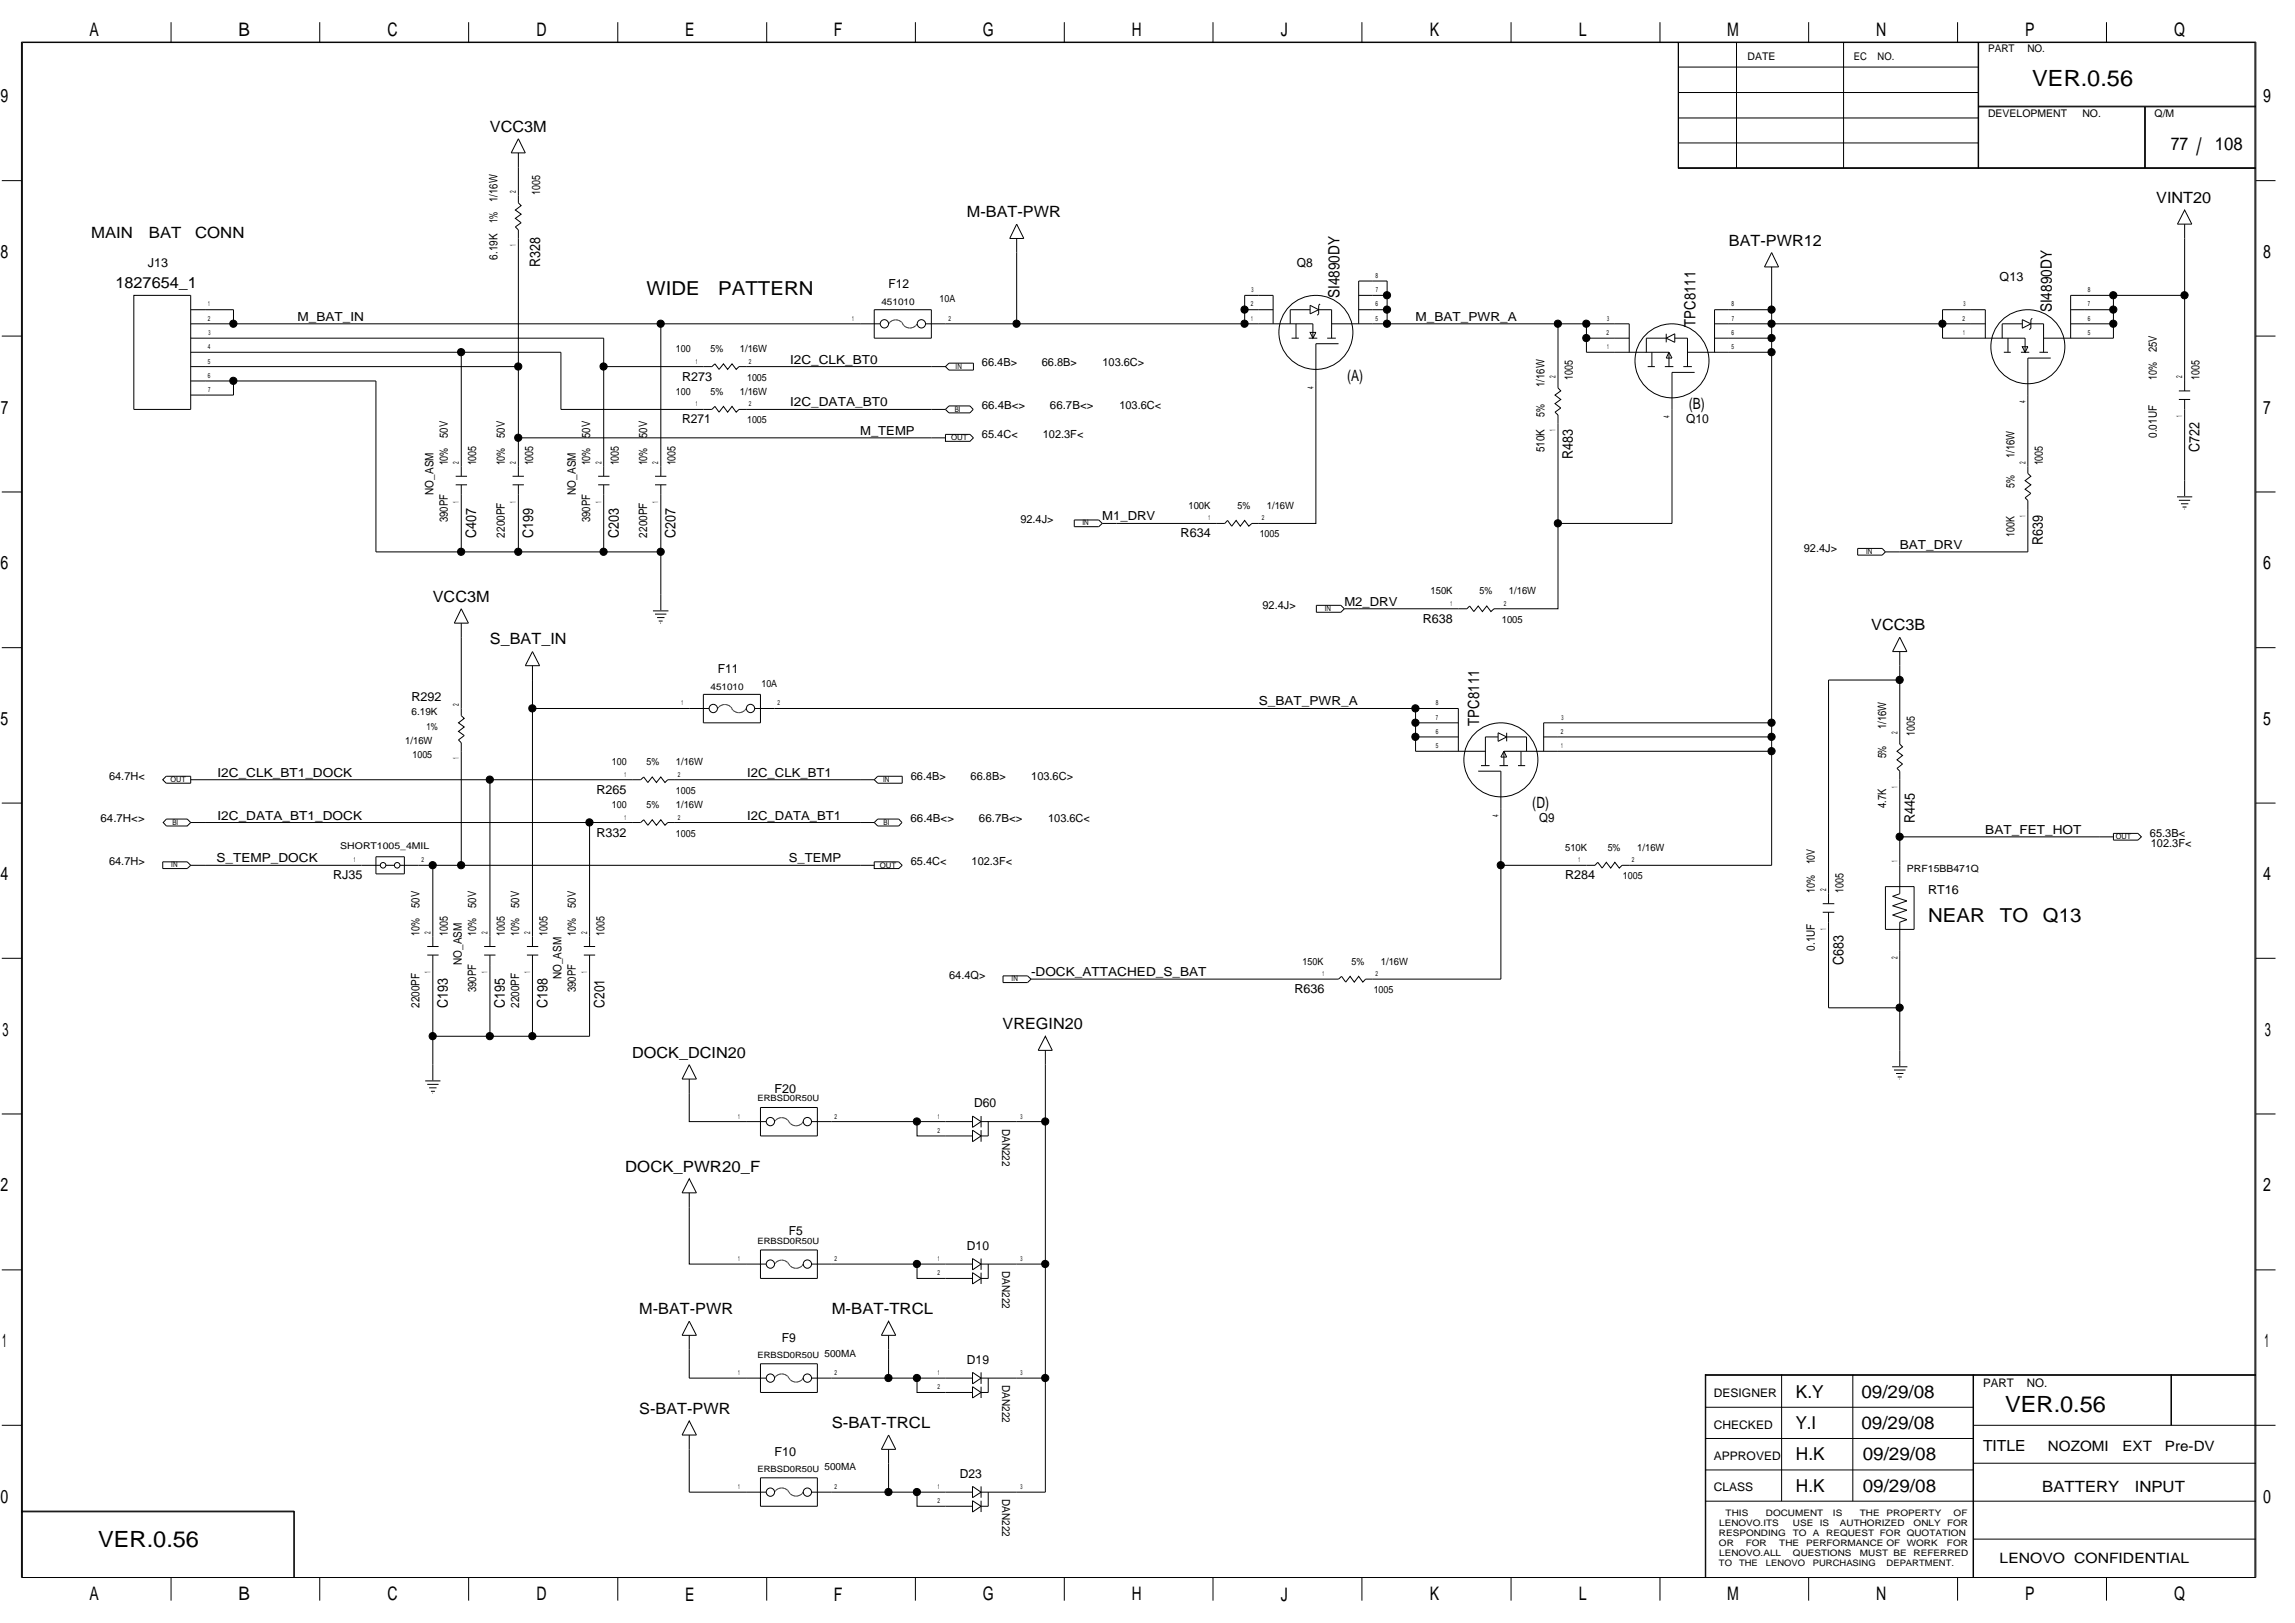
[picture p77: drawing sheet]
<svg xmlns="http://www.w3.org/2000/svg" width="420mm" height="297mm" viewBox="0 0 420 297" stroke-linecap="round" stroke-linejoin="round" font-family="sans-serif">
<defs><g id="words">
<text font-size="4.4" x="402.1" y="28.4">/</text>
<g font-size="4.1">
<text x="372.1" y="15.7">VER.0.56</text>
<text x="367.1" y="258.4">VER.0.56</text>
<text x="18" y="283.2">VER.0.56</text>
</g>
<g font-size="3.5">
<text x="118.4" y="54">WIDE</text>
<text x="131.5" y="54">PATTERN</text>
<text x="353" y="168.7">NEAR</text>
<text x="366.1" y="168.7">TO</text>
<text x="374" y="168.7">Q13</text>
</g>
<g font-size="3.4">
<text x="16.4" y="6.6">A</text>
<text x="43.6" y="6.6">B</text>
<text x="70.9" y="6.6">C</text>
<text x="98.2" y="6.6">D</text>
<text x="125.4" y="6.6">E</text>
<text x="152.7" y="6.6">F</text>
<text x="179.9" y="6.6">G</text>
<text x="207.2" y="6.6">H</text>
<text x="234.5" y="6.6">J</text>
<text x="261.8" y="6.6">K</text>
<text x="289" y="6.6">L</text>
<text x="316.2" y="6.6">M</text>
<text x="343.5" y="6.6">N</text>
<text x="370.8" y="6.6">P</text>
<text x="398" y="6.6">Q</text>
<text x=".1" y="18.8">9</text>
<text x="414.3" y="18.8">9</text>
<text x=".1" y="47.2">8</text>
<text x="414.3" y="47.2">8</text>
<text x=".2" y="75.7">7</text>
<text x="414.3" y="75.7">7</text>
<text x=".1" y="104.2">6</text>
<text x="414.3" y="104.2">6</text>
<text x=".1" y="132.7">5</text>
<text x="414.3" y="132.7">5</text>
<text x=".1" y="161.1">4</text>
<text x="414.3" y="161.1">4</text>
<text x=".5" y="189.6">3</text>
<text x="414.6" y="189.6">3</text>
<text x=".1" y="218.1">2</text>
<text x="414.3" y="218.1">2</text>
<text x=".4" y="246.6">1</text>
<text x="414.6" y="246.6">1</text>
<text x=".1" y="275.1">0</text>
<text x="414.3" y="275.1">0</text>
<text x="16.4" y="292.9">A</text>
<text x="43.6" y="292.9">B</text>
<text x="70.9" y="292.9">C</text>
<text x="98.2" y="292.9">D</text>
<text x="125.4" y="292.9">E</text>
<text x="152.7" y="292.9">F</text>
<text x="179.9" y="292.9">G</text>
<text x="207.2" y="292.9">H</text>
<text x="234.5" y="292.9">J</text>
<text x="261.8" y="292.9">K</text>
<text x="289" y="292.9">L</text>
<text x="316.2" y="292.9">M</text>
<text x="343.5" y="292.9">N</text>
<text x="370.8" y="292.9">P</text>
<text x="398" y="292.9">Q</text>
</g>
<g font-size="3.3">
<text x="397.4" y="27.4">77</text>
<text x="405.5" y="27.4">108</text>
<text x="328.8" y="255.8">K.Y</text>
<text x="340.8" y="255.8">09/29/08</text>
<text x="328.7" y="261.6">Y.I</text>
<text x="340.8" y="261.6">09/29/08</text>
<text x="328.8" y="267.3">H.K</text>
<text x="341" y="267.3">09/29/08</text>
<text x="328.8" y="273">H.K</text>
<text x="341" y="273">09/29/08</text>
</g>
<g font-size="2.8">
<text x="89.7" y="24.1">VCC3M</text>
<text x="177" y="39.7">M-BAT-PWR</text>
<text x="394.7" y="37.1">VINT20</text>
<text x="16.7" y="43.6">MAIN</text>
<text x="27.3" y="43.6">BAT</text>
<text x="35.7" y="43.6">CONN</text>
<text x="316.5" y="45">BAT-PWR12</text>
<text x="21.2" y="52.7">1827654_1</text>
<text x="245.2" y="54.6" transform="rotate(-90 245.2 54.6)">SI4890DY</text>
<text x="310.4" y="59.8" transform="rotate(-90 310.4 59.8)">TPC8111</text>
<text x="375.6" y="57.2" transform="rotate(-90 375.6 57.2)">SI4890DY</text>
<text x="246.6" y="69.7">(A)</text>
<text x="309.2" y="74.9">(B)</text>
<text x="79.2" y="110.1">VCC3M</text>
<text x="89.7" y="117.9">S_BAT_IN</text>
<text x="342.6" y="115.3">VCC3B</text>
<text x="270.8" y="132.8" transform="rotate(-90 270.8 132.8)">TPC8111</text>
<text x="280.5" y="147.9">(D)</text>
<text x="183.5" y="188.3">VREGIN20</text>
<text x="115.7" y="193.6">DOCK_DCIN20</text>
<text x="114.5" y="214.4">DOCK_PWR20_F</text>
<text x="117" y="240.5">M-BAT-PWR</text>
<text x="152.3" y="240.5">M-BAT-TRCL</text>
<text x="117" y="258.7">S-BAT-PWR</text>
<text x="152.3" y="261.4">S-BAT-TRCL</text>
<text x="363" y="265.6">TITLE</text>
<text x="373.9" y="273.1">BATTERY</text>
<text x="390.8" y="273.1">INPUT</text>
</g>
<g font-size="2.7">
<text x="98.9" y="48.9" transform="rotate(-90 98.9 48.9)">R328</text>
<text x="402.7" y="82.8" transform="rotate(-90 402.7 82.8)">C722</text>
<text x="287.9" y="84" transform="rotate(-90 287.9 84)">R483</text>
<text x="87.2" y="98.4" transform="rotate(-90 87.2 98.4)">C407</text>
<text x="97.6" y="98.4" transform="rotate(-90 97.6 98.4)">C199</text>
<text x="113.3" y="98.4" transform="rotate(-90 113.3 98.4)">C203</text>
<text x="123.7" y="98.4" transform="rotate(-90 123.7 98.4)">C207</text>
<text x="374" y="99.7" transform="rotate(-90 374 99.7)">R639</text>
<text x="350.6" y="150.5" transform="rotate(-90 350.6 150.5)">R445</text>
<text x="337.5" y="176.6" transform="rotate(-90 337.5 176.6)">C683</text>
<text x="82" y="184.4" transform="rotate(-90 82 184.4)">C193</text>
<text x="92.4" y="184.4" transform="rotate(-90 92.4 184.4)">C195</text>
<text x="100.2" y="184.4" transform="rotate(-90 100.2 184.4)">C198</text>
<text x="110.6" y="184.4" transform="rotate(-90 110.6 184.4)">C201</text>
</g>
<g font-size="2.6">
<text x="374.9" y="265.5">NOZOMI</text>
<text x="388.6" y="265.5">EXT</text>
<text x="396.4" y="265.5">Pre-DV</text>
<text x="366.1" y="286.1">LENOVO CONFIDENTIAL</text>
</g>
<g font-size="2.3">
<text x="27.1" y="48.8">J13</text>
<text x="162.7" y="52.7">F12</text>
<text x="237.4" y="48.8">Q8</text>
<text x="366.1" y="51.4">Q13</text>
<text x="54.5" y="58.7">M_BAT_IN</text>
<text x="259.2" y="58.7">M_BAT_PWR_A</text>
<text x="124.9" y="69.7">R273</text>
<text x="144.6" y="66.5">I2C_CLK_BT0</text>
<text x="124.9" y="77.5">R271</text>
<text x="144.6" y="74.3">I2C_DATA_BT0</text>
<text x="308.7" y="77.5">Q10</text>
<text x="157.5" y="79.6">M_TEMP</text>
<text x="201.8" y="95.2">M1_DRV</text>
<text x="216.1" y="98.3">R634</text>
<text x="347.8" y="100.4">BAT_DRV</text>
<text x="246.1" y="110.9">M2_DRV</text>
<text x="260.5" y="114">R638</text>
<text x="131.4" y="123.1">F11</text>
<text x="75.3" y="128.3">R292</text>
<text x="230.5" y="129.1">S_BAT_PWR_A</text>
<text x="39.8" y="142.2">I2C_CLK_BT1_DOCK</text>
<text x="136.8" y="142.2">I2C_CLK_BT1</text>
<text x="39.8" y="150">I2C_DATA_BT1_DOCK</text>
<text x="109.2" y="145.3">R265</text>
<text x="136.8" y="150">I2C_DATA_BT1</text>
<text x="109.2" y="153.1">R332</text>
<text x="281.8" y="150.5">Q9</text>
<text x="363.5" y="152.6">BAT_FET_HOT</text>
<text x="39.6" y="157.8">S_TEMP_DOCK</text>
<text x="61" y="160.9">RJ35</text>
<text x="144.4" y="157.8">S_TEMP</text>
<text x="286.5" y="160.9">R284</text>
<text x="353" y="163.5">RT16</text>
<text x="188.8" y="178.6">-DOCK_ATTACHED_S_BAT</text>
<text x="237" y="181.8">R636</text>
<text x="141.8" y="200">F20</text>
<text x="178.3" y="202.6">D60</text>
<text x="144.4" y="226.1">F5</text>
<text x="177" y="228.7">D10</text>
<text x="143.1" y="245.7">F9</text>
<text x="177" y="249.6">D19</text>
<text x="141.8" y="266.5">F10</text>
<text x="175.7" y="270.4">D23</text>
</g>
<g font-size="2.2">
<text x="313.8" y="255.7">DESIGNER</text>
<text x="363" y="253.8">PART</text>
<text x="371.1" y="253.8">NO.</text>
<text x="313.8" y="261.5">CHECKED</text>
<text x="313.8" y="267.2">APPROVED</text>
<text x="313.8" y="272.9">CLASS</text>
</g>
<g font-size="2.1">
<text x="98.9" y="35.6" transform="rotate(-90 98.9 35.6)">1005</text>
<text x="91.1" y="40.9" transform="rotate(-90 91.1 40.9)">1%</text>
<text x="91.1" y="37" transform="rotate(-90 91.1 37)">1/16W</text>
<text x="91.1" y="47.5" transform="rotate(-90 91.1 47.5)">6.19K</text>
<text x="394.9" y="64.5" transform="rotate(-90 394.9 64.5)">25V</text>
<text x="282.7" y="70.8" transform="rotate(-90 282.7 70.8)">1/16W</text>
<text x="287.9" y="69.6" transform="rotate(-90 287.9 69.6)">1005</text>
<text x="394.9" y="69.6" transform="rotate(-90 394.9 69.6)">10%</text>
<text x="402.7" y="69.6" transform="rotate(-90 402.7 69.6)">1005</text>
<text x="282.7" y="76.2" transform="rotate(-90 282.7 76.2)">5%</text>
<text x="82" y="80.1" transform="rotate(-90 82 80.1)">50V</text>
<text x="92.4" y="80.1" transform="rotate(-90 92.4 80.1)">50V</text>
<text x="108.1" y="80.1" transform="rotate(-90 108.1 80.1)">50V</text>
<text x="118.5" y="80.1" transform="rotate(-90 118.5 80.1)">50V</text>
<text x="282.7" y="82.8" transform="rotate(-90 282.7 82.8)">510K</text>
<text x="368.8" y="83.9" transform="rotate(-90 368.8 83.9)">1/16W</text>
<text x="394.9" y="80.1" transform="rotate(-90 394.9 80.1)">0.01UF</text>
<text x="82" y="85.2" transform="rotate(-90 82 85.2)">10%</text>
<text x="87.2" y="85.2" transform="rotate(-90 87.2 85.2)">1005</text>
<text x="92.4" y="85.2" transform="rotate(-90 92.4 85.2)">10%</text>
<text x="97.6" y="85.2" transform="rotate(-90 97.6 85.2)">1005</text>
<text x="108.1" y="85.2" transform="rotate(-90 108.1 85.2)">10%</text>
<text x="113.3" y="85.2" transform="rotate(-90 113.3 85.2)">1005</text>
<text x="118.5" y="85.2" transform="rotate(-90 118.5 85.2)">10%</text>
<text x="123.7" y="85.2" transform="rotate(-90 123.7 85.2)">1005</text>
<text x="368.8" y="89.3" transform="rotate(-90 368.8 89.3)">5%</text>
<text x="374" y="85.2" transform="rotate(-90 374 85.2)">1005</text>
<text x="79.4" y="90.6" transform="rotate(-90 79.4 90.6)">NO_ASM</text>
<text x="82" y="95.6" transform="rotate(-90 82 95.6)">390PF</text>
<text x="105.4" y="90.6" transform="rotate(-90 105.4 90.6)">NO_ASM</text>
<text x="108.1" y="95.6" transform="rotate(-90 108.1 95.6)">390PF</text>
<text x="92.4" y="98.4" transform="rotate(-90 92.4 98.4)">2200PF</text>
<text x="118.5" y="98.4" transform="rotate(-90 118.5 98.4)">2200PF</text>
<text x="368.8" y="98.2" transform="rotate(-90 368.8 98.2)">100K</text>
<text x="345.3" y="133.4" transform="rotate(-90 345.3 133.4)">1/16W</text>
<text x="350.6" y="134.7" transform="rotate(-90 350.6 134.7)">1005</text>
<text x="345.3" y="138.8" transform="rotate(-90 345.3 138.8)">5%</text>
<text x="345.3" y="147.9" transform="rotate(-90 345.3 147.9)">4.7K</text>
<text x="332.3" y="158.2" transform="rotate(-90 332.3 158.2)">10V</text>
<text x="76.8" y="166.2" transform="rotate(-90 76.8 166.2)">50V</text>
<text x="87.2" y="166.2" transform="rotate(-90 87.2 166.2)">50V</text>
<text x="95" y="166.2" transform="rotate(-90 95 166.2)">50V</text>
<text x="105.4" y="166.2" transform="rotate(-90 105.4 166.2)">50V</text>
<text x="332.3" y="163.4" transform="rotate(-90 332.3 163.4)">10%</text>
<text x="337.5" y="163.4" transform="rotate(-90 337.5 163.4)">1005</text>
<text x="76.8" y="171.2" transform="rotate(-90 76.8 171.2)">10%</text>
<text x="82" y="171.2" transform="rotate(-90 82 171.2)">1005</text>
<text x="87.2" y="171.2" transform="rotate(-90 87.2 171.2)">10%</text>
<text x="92.4" y="171.2" transform="rotate(-90 92.4 171.2)">1005</text>
<text x="95" y="171.2" transform="rotate(-90 95 171.2)">10%</text>
<text x="100.2" y="171.2" transform="rotate(-90 100.2 171.2)">1005</text>
<text x="105.4" y="171.2" transform="rotate(-90 105.4 171.2)">10%</text>
<text x="110.6" y="171.2" transform="rotate(-90 110.6 171.2)">1005</text>
<text x="332.3" y="174" transform="rotate(-90 332.3 174)">0.1UF</text>
<text x="84.6" y="176.6" transform="rotate(-90 84.6 176.6)">NO_ASM</text>
<text x="102.8" y="179.2" transform="rotate(-90 102.8 179.2)">NO_ASM</text>
<text x="76.8" y="184.4" transform="rotate(-90 76.8 184.4)">2200PF</text>
<text x="87.2" y="181.6" transform="rotate(-90 87.2 181.6)">390PF</text>
<text x="95" y="184.4" transform="rotate(-90 95 184.4)">2200PF</text>
<text x="105.4" y="181.6" transform="rotate(-90 105.4 181.6)">390PF</text>
</g>
<g font-size="2">
<text x="179.8" y="67.1">66.4B&gt;</text>
<text x="190.7" y="67.1">66.8B&gt;</text>
<text x="201.8" y="67.1">103.6C&gt;</text>
<text x="179.7" y="74.9">66.4B&lt;&gt;</text>
<text x="192.2" y="74.9">66.7B&lt;&gt;</text>
<text x="204.9" y="74.9">103.6C&lt;</text>
<text x="179.8" y="80.1">65.4C&lt;</text>
<text x="190.9" y="80.1">102.3F&lt;</text>
<text x="186.8" y="95.8">92.4J&gt;</text>
<text x="330.2" y="101">92.4J&gt;</text>
<text x="231.1" y="111.4">92.4J&gt;</text>
<text x="20" y="142.7">64.7H&lt;</text>
<text x="166.7" y="142.7">66.4B&gt;</text>
<text x="177.7" y="142.7">66.8B&gt;</text>
<text x="188.8" y="142.7">103.6C&gt;</text>
<text x="18.4" y="150.5">64.7H&lt;&gt;</text>
<text x="166.7" y="150.5">66.4B&lt;&gt;</text>
<text x="179.2" y="150.5">66.7B&lt;&gt;</text>
<text x="191.9" y="150.5">103.6C&lt;</text>
<text x="393.6" y="153.1">65.3B&lt;</text>
<text x="393.8" y="155">102.3F&lt;</text>
<text x="20" y="158.3">64.7H&gt;</text>
<text x="166.7" y="158.3">65.4C&lt;</text>
<text x="177.9" y="158.3">102.3F&lt;</text>
<text x="173.8" y="179.2">64.4Q&gt;</text>
<text x="183.5" y="206.6" transform="rotate(90 183.5 206.6)">DAN222</text>
<text x="183.5" y="232.7" transform="rotate(90 183.5 232.7)">DAN222</text>
<text x="183.5" y="253.5" transform="rotate(90 183.5 253.5)">DAN222</text>
<text x="183.5" y="274.4" transform="rotate(90 183.5 274.4)">DAN222</text>
</g>
<g font-size="1.9">
<text x="319.9" y="11">DATE</text>
<text x="339.4" y="11">EC</text>
<text x="343.7" y="11">NO.</text>
<text x="364" y="9.5">PART</text>
<text x="371.2" y="9.5">NO.</text>
<text x="364" y="21.3">DEVELOPMENT</text>
<text x="381.2" y="21.3">NO.</text>
<text x="394.5" y="21.3">Q/M</text>
</g>
<g font-size="1.8">
<text x="172" y="55.3">10A</text>
<text x="123.7" y="64.4">100</text>
<text x="130.1" y="64.4">5%</text>
<text x="135.5" y="64.4">1/16W</text>
<text x="136.8" y="69.7">1005</text>
<text x="123.7" y="72.3">100</text>
<text x="130.1" y="72.3">5%</text>
<text x="135.5" y="72.3">1/16W</text>
<text x="136.8" y="77.5">1005</text>
<text x="217.6" y="93.1">100K</text>
<text x="226.6" y="93.1">5%</text>
<text x="231.9" y="93.1">1/16W</text>
<text x="230.6" y="98.3">1005</text>
<text x="261.9" y="108.8">150K</text>
<text x="270.9" y="108.8">5%</text>
<text x="276.3" y="108.8">1/16W</text>
<text x="274.9" y="114">1005</text>
<text x="139.4" y="125.7">10A</text>
<text x="75.3" y="130.9">6.19K</text>
<text x="74.2" y="136.1">1/16W</text>
<text x="78.1" y="133.6">1%</text>
<text x="75.5" y="138.8">1005</text>
<text x="112" y="140.1">100</text>
<text x="118.4" y="140.1">5%</text>
<text x="123.7" y="140.1">1/16W</text>
<text x="112" y="147.9">100</text>
<text x="118.4" y="147.9">5%</text>
<text x="123.7" y="145.3">1005</text>
<text x="123.7" y="147.9">1/16W</text>
<text x="123.7" y="153.1">1005</text>
<text x="286.5" y="155.7">510K</text>
<text x="294.3" y="155.7">5%</text>
<text x="299.8" y="155.7">1/16W</text>
<text x="297.1" y="160.9">1005</text>
<text x="349.1" y="159.6">PRF15BB471Q</text>
<text x="238.5" y="176.6">150K</text>
<text x="247.4" y="176.6">5%</text>
<text x="252.8" y="176.6">1/16W</text>
<text x="251.5" y="181.8">1005</text>
<text x="150.9" y="248.3">500MA</text>
<text x="150.9" y="269.1">500MA</text>
</g>
<g font-size="1.7">
<text x="161.4" y="55.8">451010</text>
<text x="130.1" y="126.2">451010</text>
<text x="62.3" y="155.4">SHORT1005_4MIL</text>
</g>
<g font-size="1.6">
<text x="138.7" y="201.5">ERBSD0R50U</text>
<text x="138.7" y="227.6">ERBSD0R50U</text>
<text x="138.7" y="248.5">ERBSD0R50U</text>
<text x="138.7" y="269.3">ERBSD0R50U</text>
<text x="314.7" y="281.2">RESPONDING</text>
<text x="314.7" y="279.3">LENOVO.ITS</text>
<text x="315.9" y="277.5">THIS</text>
<text x="323.3" y="277.5">DOCUMENT</text>
<text x="328.2" y="281.2">TO</text>
<text x="328.2" y="279.3">USE</text>
<text x="331.9" y="281.2">A</text>
<text x="333.2" y="279.3">IS</text>
<text x="334.3" y="281.2">REQUEST FOR QUOTATION</text>
<text x="335.6" y="277.5">IS</text>
<text x="336.8" y="279.3">AUTHORIZED</text>
<text x="340.5" y="277.5">THE</text>
<text x="345.4" y="277.5">PROPERTY</text>
<text x="350.3" y="279.3">ONLY</text>
<text x="356.5" y="279.3">FOR</text>
<text x="357.7" y="277.5">OF</text>
<text x="314.7" y="286.7">TO</text>
<text x="314.7" y="283">OR</text>
<text x="314.7" y="284.9">LENOVO.ALL</text>
<text x="318.4" y="286.7">THE</text>
<text x="319.6" y="283">FOR</text>
<text x="323.3" y="286.7">LENOVO</text>
<text x="325.7" y="283">THE</text>
<text x="328.2" y="284.9">QUESTIONS</text>
<text x="330.7" y="283">PERFORMANCE OF</text>
<text x="331.9" y="286.7">PURCHASING</text>
<text x="340.5" y="284.9">MUST BE</text>
<text x="345.4" y="286.7">DEPARTMENT.</text>
<text x="349.1" y="283">WORK</text>
<text x="350.3" y="284.9">REFERRED</text>
<text x="356.4" y="283">FOR</text>
</g>
<g font-size="1.5">
<text x="94.4" y="35.3" transform="rotate(-90 94.4 35.3)">2</text>
<text x="94.4" y="45" transform="rotate(-90 94.4 45)">1</text>
<text x="240.4" y="71.2" transform="rotate(-90 240.4 71.2)">4</text>
<text x="284.8" y="69.2" transform="rotate(-90 284.8 69.2)">2</text>
<text x="399.5" y="69.2" transform="rotate(-90 399.5 69.2)">2</text>
<text x="305.6" y="76.5" transform="rotate(-90 305.6 76.5)">4</text>
<text x="370.8" y="73.8" transform="rotate(-90 370.8 73.8)">4</text>
<text x="399.5" y="76.4" transform="rotate(-90 399.5 76.4)">1</text>
<text x="284.8" y="79" transform="rotate(-90 284.8 79)">1</text>
<text x="84" y="84.8" transform="rotate(-90 84 84.8)">2</text>
<text x="94.4" y="84.8" transform="rotate(-90 94.4 84.8)">2</text>
<text x="110.1" y="84.8" transform="rotate(-90 110.1 84.8)">2</text>
<text x="120.5" y="84.8" transform="rotate(-90 120.5 84.8)">2</text>
<text x="370.8" y="84.8" transform="rotate(-90 370.8 84.8)">2</text>
<text x="84" y="92" transform="rotate(-90 84 92)">1</text>
<text x="94.4" y="92" transform="rotate(-90 94.4 92)">1</text>
<text x="110.1" y="92" transform="rotate(-90 110.1 92)">1</text>
<text x="120.5" y="92" transform="rotate(-90 120.5 92)">1</text>
<text x="370.8" y="94.6" transform="rotate(-90 370.8 94.6)">1</text>
<text x="84" y="129.2" transform="rotate(-90 84 129.2)">2</text>
<text x="347.4" y="134.4" transform="rotate(-90 347.4 134.4)">2</text>
<text x="84" y="138.9" transform="rotate(-90 84 138.9)">1</text>
<text x="274.4" y="149.4" transform="rotate(-90 274.4 149.4)">4</text>
<text x="347.4" y="144.1" transform="rotate(-90 347.4 144.1)">1</text>
<text x="347.4" y="157.7" transform="rotate(-90 347.4 157.7)">1</text>
<text x="334.3" y="163.1" transform="rotate(-90 334.3 163.1)">2</text>
<text x="78.8" y="170.9" transform="rotate(-90 78.8 170.9)">2</text>
<text x="89.2" y="170.9" transform="rotate(-90 89.2 170.9)">2</text>
<text x="97.1" y="170.9" transform="rotate(-90 97.1 170.9)">2</text>
<text x="107.5" y="170.9" transform="rotate(-90 107.5 170.9)">2</text>
<text x="334.3" y="170.2" transform="rotate(-90 334.3 170.2)">1</text>
<text x="78.8" y="178.1" transform="rotate(-90 78.8 178.1)">1</text>
<text x="89.2" y="178.1" transform="rotate(-90 89.2 178.1)">1</text>
<text x="97.1" y="178.1" transform="rotate(-90 97.1 178.1)">1</text>
<text x="107.5" y="178.1" transform="rotate(-90 107.5 178.1)">1</text>
<text x="347.4" y="175.5" transform="rotate(-90 347.4 175.5)">2</text>
</g>
<g font-size="1.4">
<text x="175" y="67.5">IN</text>
<text x="174.8" y="75.4">BI</text>
<text x="174.1" y="80.6">OUT</text>
<text x="198.2" y="96.1">IN</text>
<text x="341.6" y="101.4">IN</text>
<text x="242.5" y="111.8">IN</text>
<text x="31.2" y="143.1">OUT</text>
<text x="161.7" y="143.1">IN</text>
<text x="31.6" y="151">BI</text>
<text x="161.7" y="151">BI</text>
<text x="387.3" y="153.6">OUT</text>
<text x="31.4" y="158.7">IN</text>
<text x="161.1" y="158.8">OUT</text>
<text x="185.2" y="179.6">IN</text>
</g>
<g font-size="1.3">
<text x="229.1" y="53.5">3</text>
<text x="251.8" y="50.9">8</text>
<text x="251.9" y="53.5">7</text>
<text x="382.2" y="53.5">8</text>
<text x="38" y="58.7">2</text>
<text x="38.1" y="56.1">1</text>
<text x="156" y="58.7">1</text>
<text x="173.6" y="58.7">2</text>
<text x="229" y="56.1">2</text>
<text x="229.1" y="58.7">1</text>
<text x="251.8" y="56.1">6</text>
<text x="251.8" y="58.7">5</text>
<text x="294.2" y="58.7">3</text>
<text x="317" y="56.1">8</text>
<text x="317.1" y="58.7">7</text>
<text x="359.3" y="58.7">2</text>
<text x="359.4" y="56.1">3</text>
<text x="382.2" y="58.7">6</text>
<text x="382.3" y="56.1">7</text>
<text x="38" y="63.9">4</text>
<text x="38.2" y="61.3">3</text>
<text x="294.1" y="61.3">2</text>
<text x="294.2" y="63.9">1</text>
<text x="317" y="61.3">6</text>
<text x="317" y="63.9">5</text>
<text x="359.4" y="61.3">1</text>
<text x="382.2" y="61.3">5</text>
<text x="38" y="69.1">6</text>
<text x="38" y="66.5">5</text>
<text x="38.1" y="71.8">7</text>
<text x="127.4" y="66.5">1</text>
<text x="137.1" y="66.5">2</text>
<text x="127.4" y="74.3">1</text>
<text x="137.1" y="74.3">2</text>
<text x="221.2" y="95.2">1</text>
<text x="231" y="95.2">2</text>
<text x="265.5" y="110.9">1</text>
<text x="275.3" y="110.9">2</text>
<text x="124.7" y="129.1">1</text>
<text x="142.4" y="129.1">2</text>
<text x="262.8" y="129.1">8</text>
<text x="262.9" y="131.7">7</text>
<text x="285.9" y="131.7">3</text>
<text x="262.8" y="134.3">6</text>
<text x="262.8" y="136.9">5</text>
<text x="285.7" y="134.3">2</text>
<text x="285.8" y="136.9">1</text>
<text x="114.3" y="142.2">1</text>
<text x="124.1" y="142.2">2</text>
<text x="114.3" y="150">1</text>
<text x="124.1" y="150">2</text>
<text x="64.8" y="157.8">1</text>
<text x="77.2" y="157.8">2</text>
<text x="289" y="157.8">1</text>
<text x="298.8" y="157.8">2</text>
<text x="242.1" y="178.6">1</text>
<text x="251.8" y="178.6">2</text>
<text x="135.2" y="204.7">1</text>
<text x="152.8" y="204.7">2</text>
<text x="171.6" y="207.3">2</text>
<text x="171.7" y="204.7">1</text>
<text x="186.8" y="204.7">3</text>
<text x="135.2" y="230.8">1</text>
<text x="152.8" y="230.8">2</text>
<text x="171.6" y="233.4">2</text>
<text x="171.7" y="230.8">1</text>
<text x="186.8" y="230.8">3</text>
<text x="135.2" y="251.7">1</text>
<text x="152.8" y="251.7">2</text>
<text x="171.7" y="251.7">1</text>
<text x="186.8" y="251.7">3</text>
<text x="171.6" y="254.3">2</text>
<text x="135.2" y="272.5">1</text>
<text x="152.8" y="272.5">2</text>
<text x="171.6" y="275.1">2</text>
<text x="171.7" y="272.5">1</text>
<text x="186.8" y="272.5">3</text>
</g>
</g></defs>
<g fill="none" stroke="#000" stroke-width=".18">
<path d="M3.9 7.7h409.1v281h-409.1zM31.3 4.1v3.6M58.5 4.1v3.6M85.8 4.1v3.6M113.1 4.1v3.6M140.4 4.1v3.6M167.6 4.1v3.6M194.8 4.1v3.6M222.1 4.1v3.6M249.3 4.1v3.6M276.6 4.1v3.6M303.9 4.1v3.6"/>
<path d="M307.2 7.7v23.1h105.8M307.2 12.3h55M307.2 16.9h55M307.3 7.7v23.1M317.9 7.7v23.1M331.1 4.1v3.6M337.5 7.7v23.1M358.4 4.1v3.6M362.2 7.7v23.1M362.2 19.4h50.8M362.2 19.6h50.8M385.6 4.1v3.6"/>
<path d="M392.6 19.6v11.2M392.8 19.6v11.2M.3 33.1h3.6M94.9 28v9.1l.5 .5-1.1 .8 1.1 .8-1.1 .8 1.1 .8-1.1 .7 .6 .6v45.1M94.9 25.4l1.3 2.6h-2.6zM307.2 30.7h105.8M307.2 21.6h55M307.3 26.2h54.9M400 38.4l1.3 2.6h-2.7zM413 33.1h3.6M24.5 54.1h10.4v20.8h-10.4zM34.9 56.7h7.8v2.6"/>
<path d="M34.9 59.3h126.2M121 59.3v27.9M160.1 56.7h10.4v5.2h-10.4zM162.8 59.1v.1M162.9 59l-.2 .2M162.9 59l.8-.5 .7 .1 .6 .4M163.1 58.8h.1M163.4 58.7h.1M164.8 58.8h.1M165.1 59l.2 .3M165.3 59.3l.2 .3M165.5 59.6l.4 .3"/>
<path d="M165.9 59.9h.1M167.3 59.8h.1M167.6 59.6l-.8 .4-.8-.1M167.9 59.3l-.2 .3M169.4 59.3h71v2.6M186.1 41l1.3 2.6h-2.5zM186.1 43.6v15.7M227.9 59.3v-5.2h5.2v5.2M227.9 56.7h5.2M237.3 59.3v2.6M239.8 56.7h-3.6v2.6M241.4 56.7l-1.6-.8v1.5l1.6-.7h2.4v5.2"/>
<path d="M241.7 55.6l-.3 .3v1.5l-.2 .3M253.9 56.7h-5.2M253.9 54.1h-5.2M253.9 59.3v-7.9h-5.2v7.9M285.2 59.3h-41.4M290.4 59.3h-5.2v11.7l.5 .5-1 .8 1 .8-1 .8 1 .8-1 .7 .5 .5v35.5h-11.7l-.5 .5-.8-1-.8 1-.8-1-.8 1-.7-1-.5 .5h-22.5M290.4 59.3h7.9v5.2M290.4 59.3v5.2h15.2M313.9 59.3h10.4v2.6M324.3 48.9v10.4h39.2M324.3 46.2l1.3 2.7h-2.6zM324.3 56.7h-10.4v7.8"/>
<path d="M370.2 59.3h-3.6v2.6M371.8 59.3l-1.6-.8v1.6l1.6-.8h2.3v5.2M372.1 58.3l-.3 .2v1.6l-.3 .2M386.9 56.7h-7.8M386.9 59.3h-7.8M386.9 54.1v7.8h-12.8M400 54.1h-20.9v7.8M400 41v30.5M.3 61.5h3.6M34.9 64.5h67.8v10.4h27.6l.6-.5 .7 1 .8-1 .8 1 .8-1 .8 1 .5-.5h37.8M34.9 61.9h75.6v25.3M34.9 67.1h60"/>
<path d="M34.9 69.7h33.9v31.3h52.2M42.7 69.7v2.6h-7.8M84.4 64.5v22.7M173.1 67.1l.6-.6h4.5v1.2h-4.5zM173.1 74.9l.6-.6h3.9l.6 .6-.6 .7h-3.9zM173.1 67.1h-37.8l-.5 .5-.8-1-.8 1-.8-1-.8 1-.7-1-.6 .5h-19.8M173.1 79.5h4.5l.6 .6-.6 .7h-4.5zM236.5 61.9h1.3M239.6 61.9h1.6M239.8 60.8h1.1l-.5 1.1zM243 61.9h1.5M245.1 62.9h-4.2v32.9h-11.7l-.6 .5-.7-1.1-.8 1.1-.8-1.1-.8 1.1-.8-1.1-.5 .6h-22.4"/>
<path d="M290.4 61.9h7.9M301.7 67.1h1.3M302.4 64.5v2.6M304.8 67.1h1.6M305 61.1v1.6M305 61.9l1.6-.8v1.6zM305 61.9h-3.6v2.6M305.6 64.5l.5 1h-1.1zM305.6 64.5v2.6M306.6 61.9h2.3v5.2M308.2 67.1h1.5M310.2 68.2h-4.1v27.6h-20.9"/>
<path d="M324.3 61.9h-10.4M324.3 64.5h-15.4M324.3 61.9v70.4M363.5 61.9v-5.2h-7.9v5.2h15.1v2.6M366.8 64.5h1.3M367.6 61.9v2.6M370 64.5h1.5M370.2 63.5h1.1l-.6 1zM373.4 64.5h1.5M375.4 65.5h-4.1v21.2l.5 .5-1.1 .8 1.1 .7-1.1 .8 1.1 .8-1.1 .8 .6 .5v9.4h-26.1M398.9 71.5h2.1M398.9 73.1h2.1"/>
<path d="M400 73.1v17.7M413 61.5h3.6M.3 90h3.6M83.4 87.2h2.1M83.4 88.7h2.1M84.4 88.7v12.3M93.8 87.2h2.1M93.8 88.7h2.1M94.9 88.7v12.3M109.5 87.2h2.1M109.5 88.7h2.1M110.5 88.7v12.3"/>
<path d="M119.9 87.2h2.1M119.9 88.7h2.1M121 88.7v23M173.1 80.1h-78.2M196.7 95.2h4.5l.6 .6-.6 .6h-4.5zM398.6 90.9h2.8M398.9 91.6h2.1M399.3 92.2h1.3M399.6 92.8h.7M399.9 93.2h.1M413 90h3.6M.3 118.5h3.6"/>
<path d="M84.4 114v17l.6 .5-1.1 .8 1.1 .8-1.1 .8 1.1 .7-1.1 .8 .5 .5v22.5h75.7M84.4 111.4l1.4 2.6h-2.6zM97.5 119.3l1.3 2.5h-2.6zM119.5 111.8h2.9M119.9 112.4h2.1M120.3 113h1.4M120.6 113.7h.7M120.9 114h.1M241 110.8h4.5l.6 .6-.6 .7h-4.5zM340.1 100.4h4.5l.6 .6-.6 .6h-4.5zM347.8 119.3v16.9l.5 .5-1 .8 1 .8-1 .8 1 .7-1 .8 .5 .5v12.1M347.8 116.6l1.3 2.7h-2.6z"/>
<path d="M413 118.5h3.6M97.5 129.7h32.3M97.5 121.8v51.4M128.8 127.1h10.4v5.2h-10.4zM131.5 129.5v.1M131.6 129.4l-.2 .2M131.6 129.4l.8-.5 .7 .1 .7 .4M131.8 129.2h.1M132.1 129.1h.1M133.3 129.1h.1M133.6 129.2h.1M133.8 129.4l.2 .3"/>
<path d="M134 129.7l.2 .3M134.1 129.8h.1M134.2 130l.7 .4h.6l.8-.4M134.4 130.1h.1M134.6 130.3h.1M136 130.2h.1M136.6 129.7l-.2 .3M138.2 129.7h128.8v7.8M259.2 134.9v2.6h12.7M259.2 129.7v2.6M267 132.3h-7.8v2.6h7.8M274.3 134.9h-2.4v5.2"/>
<path d="M274.3 134.1l1.5 .8-1.5 .8zM275.3 137.5v2.6M275.3 137.5l.5 1.1h-1zM275.8 134.9h3.7v2.6M275.8 134.1v1.6M278.5 137.5v2.6M324.3 132.3h-41.7v5.2M324.3 134.9h-41.7M324.3 132.3v26.1h-27.3l-.6 .5-.8-1.1-.7 1.1-.8-1.1-.8 1.1-.8-1.1-.5 .6h-17.2v20.8h-24.8l-.5 .5-.8-1-.8 1-.7-1-.8 1-.8-1-.5 .5h-56.3M324.3 137.5h-49M347.8 124.5h-13v40.9M.3 147h3.6"/>
<path d="M29.8 157.7h4.5l.6 .7-.6 .6h-4.5zM30.4 142.1h4.5v1.2h-4.5l-.6-.6zM30.5 149.9h3.8l.6 .6-.6 .7h-3.8l-.6-.7zM34.9 142.7h82.4l.5-.5 .8 1 .8-1 .8 1 .8-1 .7 1 .5-.5h37.9M34.9 158.4h34.7M34.9 150.5h73M68.8 156.8h5.2v3.1h-5.2zM70.6 158.4h1.6M73.2 158.4h11.2M79.2 158.4v14.8M89.7 142.7v30.5M160.1 157.7h4.4l.7 .7-.7 .6h-4.4z"/>
<path d="M160.1 150.5h-37.9l-.5 .5-.7-1-.8 1-.8-1-.8 1-.8-1-.5 .5h-9.4v22.7M160.7 142.1h4.5v1.2h-4.5l-.6-.6zM160.7 149.9h3.8l.6 .6-.6 .7h-3.8l-.6-.7zM270.6 141.1h4.2v17.3M271.1 140.1h1.6M274.5 140.1h1.6M277.9 140.1h1.3M386.9 153.2h-39.1v10.4l-1.3 .4 2.6 .9-2.6 .9 2.6 .8-2.6 .9 2.6 .8-1.3 .5v26.3M386.9 152.5h4.5l.6 .7-.6 .6h-4.5zM413 147h3.6M.3 175.4h3.6M78.2 173.2h2.1"/>
<path d="M78.2 174.8h2.1M79.2 174.8v14.9h10.5M88.6 173.2h2.1M88.6 174.8h2.1M89.7 174.8v14.9h7.8M96.5 173.2h2M96.5 174.8h2M97.5 174.8v14.9M106.9 173.2h2.1M106.9 174.8h2.1M107.9 174.8v14.9h-10.4M183.6 178.6h4.5l.7 .6-.7 .6h-4.5z"/>
<path d="M333.7 165.4h2.1M333.7 167h2.1M334.8 167v17.4h13M345.2 162.3h5.2v7.8h-5.2zM413 175.4h3.6M77.8 197.8h2.8M78.2 198.5h2.1M78.6 199.1h1.3M78.9 199.7h.7M79.2 189.7v8M126.2 197.5v7.8h14M126.2 194.9l1.3 2.6h-2.6z"/>
<path d="M191.4 189.7l1.2 2.5h-2.5zM191.4 192.2v13.1h-11.8M346.4 195.2h2.8M346.7 195.8h2.2M347.1 196.5h1.4M347.4 197.1h.8M347.8 197.5h.1M.3 203.9h3.6M79.2 200.1h.1M126.2 218.3v13.1h14M126.2 215.7l1.3 2.6h-2.6zM139.2 202.7h10.4v5.2h-10.4z"/>
<path d="M142 205l-.1 .2M142.1 205l.8-.4h.6l.7 .4M142.4 204.7h.1M143.9 204.8h.1M144.2 205l.4 .6M144.7 205.6l.6 .4h.7l.8-.4M144.9 205.8h.1M146.3 205.9h.1M146.6 205.7h.1M147 205.4h.1M147.1 205.3l-.3 .3M167.9 205.3h-19.3"/>
<path d="M178 205.3h-10.1v2.6h10.1M178 204.3l1.6 1-1.6 1zM178 206.8l1.6 1.1-1.6 1.1zM179.6 204.3v2M179.6 206.8v2.2M180.9 205.3v2.6h-1.3M191.4 205.3v26.1h-11.8M413 203.9h3.6M.3 232.4h3.6M139.2 228.8h10.4v5.2h-10.4zM142 231.1l-.1 .2M142.1 231.1l.8-.5 .6 .1 .7 .4"/>
<path d="M142.3 230.8h.1M143.8 230.8h.1M144.2 231.1l.2 .3M144.4 231.4l.2 .2M144.5 231.5h.1M144.7 231.7l.6 .4h.9l.6-.4M144.8 231.8h.1M145.1 232h.1M145.4 232.1h.1M146 232.1h.1M146.3 232h.1M146.6 231.8h.1"/>
<path d="M147 231.5h.1M147.1 231.4l-.3 .2M148.6 231.4h19.3M178 231.4h-10.1v2.6h10.1M178 230.3l1.6 1.1-1.6 1zM178 232.9l1.6 1.1-1.6 1zM179.6 230.3v2.1M179.6 232.9v2.1M180.9 231.4v2.6h-1.3M191.4 231.4v20.8h-11.8M413 232.4h3.6M126.2 244.4v7.8h14"/>
<path d="M126.2 241.8l1.3 2.6h-2.6zM139.2 249.6h10.4v5.2h-10.4zM142 251.9l-.1 .2M142.1 251.9l.6-.4h.7l.8 .4M142.3 251.7h.1M143.7 251.6h.1M144 251.8h.1M144.2 251.9l.2 .3M144.3 252.1h.1M144.4 252.2l.2 .3M144.7 252.5l.6 .4h.9l.6-.4M145 252.8h.1"/>
<path d="M145.4 252.9h.1M146 252.9h.1M146.5 252.7h.1M147.1 252.2l-.3 .3M148.6 252.2h19.3M162.7 244.4v7.8M162.7 241.8l1.3 2.6h-2.6zM178 252.2h-10.1v2.6h10.1M178 251.2l1.6 1-1.6 1.1zM178 253.8l1.6 1-1.6 1.1zM179.6 251.2v2.1M179.6 253.8v2.1"/>
<path d="M180.9 252.2v2.6h-1.3M191.4 252.2v20.9h-11.8M312.2 251.7h100.8M312.2 257.6h49M312.3 251.6v37M326.2 251.6v23.1M339.2 251.6v23.1M361.2 251.6v37M361.3 251.6v37M397.5 251.6v9.3M413 251.6h-100.8v37M.3 260.9h3.6"/>
<path d="M3.9 276.6h50v12M3.9 276.7h50M53.8 276.6v12M126.2 262.6v10.5h14M126.2 260.1l1.3 2.5h-2.6zM139.2 270.5h10.4v5.2h-10.4zM142 272.8l-.1 .2M142.1 272.8l.8-.5 .6 .1 .7 .4M142.4 272.5h.1M143.8 272.5h.1M144.2 272.8l.2 .3M144.4 273.1l.2 .2"/>
<path d="M144.5 273.2h.1M144.7 273.4l.6 .4h.9l.6-.4M144.8 273.5h.1M145 273.6h.1M145.4 273.8h.1M146 273.8h.1M146.3 273.7h.1M146.6 273.5h.1M147 273.2h.1M147.1 273l-.3 .3M148.6 273.1h19.3M162.7 262.6l1.3 2.7h-2.6z"/>
<path d="M162.7 265.3v7.8M178 273.1h-10.1v2.6h10.1M178 274.7l1.6 1-1.6 1zM178 272l1.6 1.1-1.6 1zM179.6 272v2.1M179.6 274.7v2M180.9 273.1v2.6h-1.3M312.2 274.7h100.8M312.2 263.3h49M312.2 269h49M361.2 267.8h51.8M361.2 260.9h55.4"/>
<path d="M31.3 288.6v4.3M58.5 288.6v4.3M85.8 288.6v4.3M113.1 288.6v4.3M140.4 288.6v4.3M167.6 288.6v4.3M194.8 288.6v4.3M222.1 288.6v4.3M249.3 288.6v4.3M276.6 288.6v4.3M303.9 288.6v4.3M331.1 288.6v4.3"/>
<path d="M358.4 288.6v4.3M361.2 281.7h51.8M385.6 288.6v4.3M412.8 288.6v-280.8h-408.7v280.8"/>
<circle cx="161.9" cy="59.3" r=".76"/>
<circle cx="168.7" cy="59.3" r=".76"/>
<circle cx="240.9" cy="60.8" r="6.8"/>
<circle cx="306.1" cy="66" r="6.8"/>
<circle cx="371.2" cy="63.5" r="6.8"/>
<circle cx="130.6" cy="129.7" r=".76"/>
<circle cx="137.4" cy="129.7" r=".76"/>
<circle cx="274.8" cy="139.1" r="6.8"/>
<circle cx="70.1" cy="158.4" r=".51"/>
<circle cx="72.7" cy="158.4" r=".51"/>
<circle cx="141" cy="205.3" r=".76"/>
<circle cx="147.8" cy="205.3" r=".76"/>
<circle cx="141" cy="231.3" r=".76"/>
<circle cx="147.8" cy="231.3" r=".76"/>
<circle cx="141" cy="252.2" r=".76"/>
<circle cx="147.8" cy="252.2" r=".76"/>
<circle cx="141" cy="273.1" r=".76"/>
<circle cx="147.8" cy="273.1" r=".76"/>
</g>
<g fill="#000" stroke="#000" stroke-width=".18">
<circle cx="42.7" cy="59.2" r=".66"/>
<circle cx="120.9" cy="59.2" r=".66"/>
<circle cx="186.1" cy="59.2" r=".66"/>
<circle cx="227.8" cy="59.2" r=".66"/>
<circle cx="227.8" cy="56.7" r=".66"/>
<circle cx="253.9" cy="54" r=".66"/>
<circle cx="253.9" cy="59.2" r=".66"/>
<circle cx="253.9" cy="56.7" r=".66"/>
<circle cx="285.2" cy="59.2" r=".66"/>
<circle cx="290.4" cy="59.2" r=".66"/>
<circle cx="324.3" cy="59.2" r=".66"/>
<circle cx="324.3" cy="56.7" r=".66"/>
<circle cx="355.6" cy="59.2" r=".66"/>
<circle cx="386.9" cy="54" r=".66"/>
<circle cx="386.9" cy="59.2" r=".66"/>
<circle cx="386.9" cy="56.7" r=".66"/>
<circle cx="399.9" cy="54" r=".66"/>
<circle cx="42.7" cy="69.7" r=".66"/>
<circle cx="84.4" cy="64.5" r=".66"/>
<circle cx="94.9" cy="67.1" r=".66"/>
<circle cx="110.5" cy="67.1" r=".66"/>
<circle cx="290.4" cy="61.9" r=".66"/>
<circle cx="324.3" cy="64.5" r=".66"/>
<circle cx="324.3" cy="61.9" r=".66"/>
<circle cx="94.9" cy="80.1" r=".66"/>
<circle cx="285.2" cy="95.8" r=".66"/>
<circle cx="84.4" cy="101" r=".66"/>
<circle cx="94.9" cy="101" r=".66"/>
<circle cx="110.5" cy="101" r=".66"/>
<circle cx="120.9" cy="101" r=".66"/>
<circle cx="97.5" cy="129.6" r=".66"/>
<circle cx="259.1" cy="129.6" r=".66"/>
<circle cx="259.1" cy="132.3" r=".66"/>
<circle cx="259.1" cy="134.9" r=".66"/>
<circle cx="324.3" cy="137.5" r=".66"/>
<circle cx="324.3" cy="134.9" r=".66"/>
<circle cx="324.3" cy="132.3" r=".66"/>
<circle cx="347.8" cy="124.4" r=".66"/>
<circle cx="79.2" cy="158.3" r=".66"/>
<circle cx="84.4" cy="158.3" r=".66"/>
<circle cx="89.7" cy="142.7" r=".66"/>
<circle cx="107.9" cy="150.5" r=".66"/>
<circle cx="274.7" cy="158.3" r=".66"/>
<circle cx="347.8" cy="153.1" r=".66"/>
<circle cx="79.2" cy="189.6" r=".66"/>
<circle cx="89.7" cy="189.6" r=".66"/>
<circle cx="97.5" cy="189.6" r=".66"/>
<circle cx="347.8" cy="184.4" r=".66"/>
<circle cx="167.9" cy="205.3" r=".66"/>
<circle cx="191.4" cy="205.3" r=".66"/>
<circle cx="167.9" cy="231.3" r=".66"/>
<circle cx="191.4" cy="231.3" r=".66"/>
<circle cx="162.6" cy="252.2" r=".66"/>
<circle cx="167.9" cy="252.2" r=".66"/>
<circle cx="191.4" cy="252.2" r=".66"/>
<circle cx="162.6" cy="273.1" r=".66"/>
<circle cx="167.9" cy="273.1" r=".66"/>
</g>
<use href="#words"/>
</svg>
